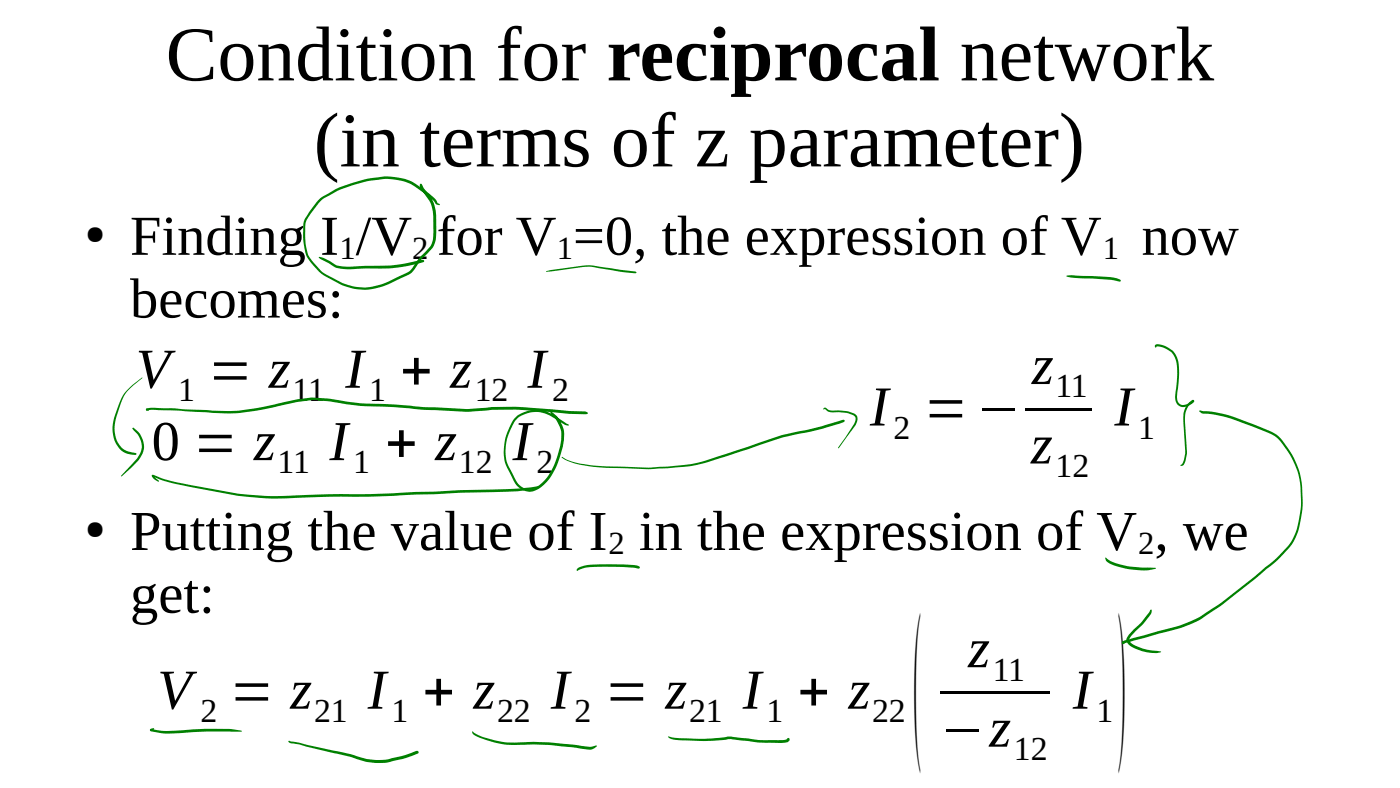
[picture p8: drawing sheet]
<svg xmlns="http://www.w3.org/2000/svg" width="280mm" height="158mm" viewBox="0 0 280 158" stroke-linecap="round" stroke-linejoin="round" font-family="sans-serif">
<defs><g id="words">
<g font-size="29.2">
<text x="182.4" y="147.7">(</text>
<text x="223.4" y="147.7">)</text>
</g>
<g font-size="15.5">
<text x="33.2" y="16.1">Condition for reciprocal network</text>
<text x="62.8" y="33.3">(in terms of z parameter)</text>
</g>
<g font-size="11.3">
<text x="26" y="50.9">Finding I /V for V =0, the expression of V</text>
<text x="228.3" y="50.9">now</text>
<text x="26" y="63.5">becomes:</text>
<text x="27.2" y="77.5">V = z</text>
<text x="69.1" y="77.5">I + z</text>
<text x="105.5" y="77.5">I</text>
<text x="206.4" y="76.8">z</text>
<text x="174" y="85.1">I =−</text>
<text x="222.9" y="85.1">I</text>
<text x="30.3" y="92">0 = z</text>
<text x="65.9" y="92">I + z</text>
<text x="102.5" y="92">I</text>
<text x="206.2" y="92.6">z</text>
<text x="26" y="109.9">Putting the value of I in the expression of V , we</text>
<text x="26" y="122.5">get:</text>
<text x="193.6" y="133.4">z</text>
<text x="31.5" y="141.7">V = z</text>
<text x="73.5" y="141.7">I + z</text>
<text x="110.2" y="141.7">I = z</text>
<text x="148.5" y="141.7">I + z</text>
<text x="214.6" y="141.7">I</text>
<text x="188" y="149.2">−z</text>
</g>
<g font-size="6.8">
<text x="35.6" y="80.2">1</text>
<text x="58.5" y="80.2">11</text>
<text x="73.8" y="80.2">1</text>
<text x="94.9" y="80.2">12</text>
<text x="110.4" y="80.2">2</text>
<text x="211.1" y="79.4">11</text>
<text x="178.7" y="87.7">2</text>
<text x="227.6" y="87.7">1</text>
<text x="55.5" y="94.6">11</text>
<text x="70.6" y="94.6">1</text>
<text x="91.8" y="94.6">12</text>
<text x="107.3" y="94.6">2</text>
<text x="211.1" y="95.3">12</text>
<text x="198.5" y="136.2">11</text>
<text x="40.1" y="144.3">2</text>
<text x="62.8" y="144.3">21</text>
<text x="78.3" y="144.3">1</text>
<text x="99.4" y="144.3">22</text>
<text x="114.9" y="144.3">2</text>
<text x="137.8" y="144.3">21</text>
<text x="153.3" y="144.3">1</text>
<text x="174.4" y="144.3">22</text>
<text x="219.3" y="144.3">1</text>
<text x="202.8" y="151.9">12</text>
</g>
<g font-size="6.5">
<text x="67.9" y="51.8">1</text>
<text x="82.4" y="51.8">2</text>
<text x="111.3" y="51.8">1</text>
<text x="220.6" y="51.8">1</text>
<text x="121.7" y="110.8">2</text>
<text x="227.6" y="110.8">2</text>
</g>
<g font-size="5.1">
<text x="17" y="48.3">●</text>
<text x="17" y="107.3">●</text>
</g>
</g></defs>
<g fill="#000">
<path d="M204.9 81.5h13.4v.6h-13.4z" fill-rule="evenodd"/>
<path d="M188 138.1h21.9v.6h-21.9z" fill-rule="evenodd"/>
</g>
<g fill="#008000">
<path d="M63.7 51.4a2.31 2.31 0 0 1 2 .6v.1a5.2 5.2 0 0 0 4.3 1.2l8.1-.2 3.2-.5 3-.6h.5v.2l-.2 .2-1.2 .4-4.1 .7a29.5 29.5 0 0 1-6.2 .2h-1a11.4 11.4 0 0 1-5.1-.3z"/>
<path d="M109.2 54.2l7.3-1.1 1.5-.1 9.1 1.3 .2 .2-.3 .1-2.3-.2-6.7-1.1-1.5 .1-6.4 .9h-.8z"/>
<path d="M213.3 55.2l1-.2 5.1 .2a11.8 11.8 0 0 1 4.6 .7l.1 .3a59.6 59.6 0 0 0-9.3-.7z"/>
<path d="M29.2 81.7h.3l.3 .3-.5 .1z"/>
<path d="M29.2 81.7l1.3-.2 3.9 .1 10.6 .5a38.9 38.9 0 0 0 10.3-1.4l4-.9 3-.3a46.2 46.2 0 0 1 8.4 .9l2.4 .3 5.7 .1 5.9 .6 8.7 .4 5-.4 4.7-.1 14.3 1.1a.21 .21 0 0 1 .2 .2 .21 .21 0 0 1-.3 .2 32.8 32.8 0 0 1-7.8-.5l-6.4-.4h-4.7l-5.1 .4-8.7-.4-8.3-.6a62.7 62.7 0 0 1-11.2-1.1l-2.8-.2-2.9 .3a67.6 67.6 0 0 1-13 2.3l-12-.6-3.9-.1-1.1 .2-.2-.2z"/>
<path d="M25.8 77.6l2.7-2.1-1.9 1.6a7.6 7.6 0 0 0-2.8 4.5 8.7 8.7 0 0 0-.7 5.6 4.1 4.1 0 0 0 2.5 3l1.5 .3 .1 .4a4 4 0 0 1-2.8-.8 6.3 6.3 0 0 1-1.4-7.1l1.4-3.6 .5-.8z"/>
<path d="M26.5 85.6l.1-.1a4.3 4.3 0 0 1 1 6.6l-3.3 3.1-.1-.1 3.1-3.3a3.8 3.8 0 0 0-.4-5.6z"/>
<path d="M30.4 95h.3l1.1 1.2-.2 .1-.7-.5-.5-.5z"/>
<path d="M30.4 95h.3v.2h-.3z"/>
<path d="M30.5 94.9l4.6 1.4 12.5 2.4a67 67 0 0 0 11.5 .3l6.8-.2a205.9 205.9 0 0 0 17.3-.5l8.8-.3a106.3 106.3 0 0 0 15.7-.8l.3-.1v.2a10.1 10.1 0 0 1-4.5 .9l-20.3 .6a204.4 204.4 0 0 1-17.3 .5l-6.8 .2a62.1 62.1 0 0 1-11.6-.4l-13-2.5-2-.6-1.9-.7-.2-.2z"/>
<path d="M63.8 39.9l.5-.4a27.2 27.2 0 0 1 13.5-4.2 10.9 10.9 0 0 1 7.5 3l1.6 1.3 .6 1 .5 .3-.2 .1-.7-.3a6.3 6.3 0 0 0-2.4-2.2 11.1 11.1 0 0 0-9.8-2.5 22.4 22.4 0 0 0-10.8 4.2l-1.9 2.4-1 1.6a14.1 14.1 0 0 0 .5 7 11.1 11.1 0 0 0 5.4 4.7l1.3 .6a10.9 10.9 0 0 0 10.1-.6l3.2-1.6 1-1.1a14.8 14.8 0 0 1 2.8-3.3l.7-.9 .4-1.3a16.9 16.9 0 0 0-.4-7l-2-3-.2-.5v-.4h.3l.5 .9a7.8 7.8 0 0 1 2.3 4.4 24.5 24.5 0 0 1 0 6 5.3 5.3 0 0 1-2.1 3.1l-.7 .6-2 2.7-2.1 1.1a14.2 14.2 0 0 1-8.6 2.2l-1.5-.2a25.5 25.5 0 0 1-5.9-3 8.9 8.9 0 0 1-3.2-4.5 13.7 13.7 0 0 1-.1-6.3l.9-1.4z"/>
<path d="M103.3 83.3a6.4 6.4 0 0 1 7-.6l3.5 2.3-.1 .1-.7-.2-3-1.8a5.7 5.7 0 0 0-7.1 1.1 9.7 9.7 0 0 0-1.2 9l1.5 2.8a2.98 2.98 0 0 0 5 .7 11.3 11.3 0 0 0 3.3-5.5 10.7 10.7 0 0 0 .7-5 8.4 8.4 0 0 0-2.4-4v-.2a5.5 5.5 0 0 1 2.9 3.7 11.4 11.4 0 0 1-1 6.5 9.2 9.2 0 0 1-4.9 5.9 3.5 3.5 0 0 1-4-1.9l-.6-1.3a9.6 9.6 0 0 1 0-10.2z"/>
<path d="M112.3 91.4l.1-.1a9.2 9.2 0 0 0 4.3 1.5l3.8 .4 8.2 .2a55.2 55.2 0 0 0 12.1-1.2l15.4-5.2 8.2-1.8 4.2-1.3 .3 .1v.1l-.1 .2-.7 .3-3.6 1.1-7.8 1.7-3.3 1.1a142.4 142.4 0 0 1-15.2 4.7l-8.5 .6-6.3-.2a24.2 24.2 0 0 1-10.3-1.7z"/>
<path d="M164.7 81.7l.4-.2 .9 .5 3.3 .2 1.3 .4a1.28 1.28 0 0 1 .7 2l-3.6 5-.1-.1 3.1-4.6a1.23 1.23 0 0 0 .2-1.8l-1.6-.6-3.4-.1-.4-.2-.5-.5-.2 .2z"/>
<path d="M115.5 113.6l1.3-.5a45.6 45.6 0 0 1 10.8 0 .29 .29 0 0 1 .3 .2 .29 .29 0 0 1-.2 .3 45.7 45.7 0 0 0-10.1-.2l-1.2 .3-.9 .4-.2-.1z"/>
<path d="M221.1 111.4l.1 .1a5.2 5.2 0 0 0 3 1.4l2.1 .4 4.8 .2v.2a12.8 12.8 0 0 1-5.2 .1 8.6 8.6 0 0 1-4.7-1.7l-.2-.6z"/>
<path d="M30 145.8l.7-.3 .2 .2-.7 .5-.1-.1z"/>
<path d="M30.1 145.7l2.7 .4 3.5-.1a67.4 67.4 0 0 1 9.7-.3l2.4 .4-.3 .2-7-.1-7.8 .4-3.1-.4-.2-.2z"/>
<path d="M57.6 148.2l.2-.2 2 .4 10.4 2.3 3.1 1a12.9 12.9 0 0 0 6.4-.4l3.6-1.2 .4 .1v.2l-.2 .3-2.7 .9a17.7 17.7 0 0 1-5.3 .9l-2.3-.2-3.2-1-10.2-2.5-1.6-.2z"/>
<path d="M94.4 146.3l.2-.1a4.5 4.5 0 0 0 2.6 1.3 17.8 17.8 0 0 0 8.2 .8l4.4 .1 8.1 .9 1.4-.3 .1 .1-.8 .6-.8 .1-8-.9-4.4-.1a18 18 0 0 1-10.8-2.1z"/>
<path d="M133.6 147.2h.1a8.5 8.5 0 0 0 3.2 .4 36.5 36.5 0 0 0 8.5-.3l.8-.1 5.5 .7h4.8l.7-.1 .5-.3 .2 .2-.2 .3 .3-.2-.5 .6-1.4 .1-4.5-.1-6-.7h.1l-.4 .1a46.3 46.3 0 0 1-10.6 0 1.18 1.18 0 0 1-1.1-.5z"/>
<path d="M231 69.3l.1-.1 .2 .1-.2 .2z"/>
<path d="M231 69l.1-.1a4.2 4.2 0 0 1 4.2 2.4 12.8 12.8 0 0 1 .3 6.5l-.2 1.5a1.44 1.44 0 0 0 .8 1.6 1.44 1.44 0 0 0 1.7-.4l.5-.3v-.2l.2-.1 .2 .2a2.27 2.27 0 0 1-3.3 .8l-.4-.9a7.5 7.5 0 0 1 .2-3.1 10.3 10.3 0 0 0-.4-5.6 4.2 4.2 0 0 0-3.6-2.1l-.2 .3-.2-.3z"/>
<path d="M237.8 80.5l.1-.1a.55 .55 0 0 1 .9-.3l-.2 .3a3.3 3.3 0 0 0-1.6 2.7l.4 7.6-.3 1.6-.3 .6-.3 .2a.2 .2 0 0 1-.2 0 .2 .2 0 0 1-.1-.2l.2-.1 .3-.7 .3-1.5-.3-6.1a4.6 4.6 0 0 1 1.1-4z"/>
<path d="M240 82l.5 .2a19.9 19.9 0 0 1 7.4 1.5l1.1 .5a28.6 28.6 0 0 1 6.2 2.6 16.1 16.1 0 0 1 5.3 11.8 19.6 19.6 0 0 1-1.7 9.5l-.3 .5a25.1 25.1 0 0 1-5.2 5.1l-2.8 2.4-7.3 5.6a25.9 25.9 0 0 1-11.4 4.9l-6.6 1.9-.5 .2-.3-.2 .6-.5 6.7-1.9a27.5 27.5 0 0 0 12-5.2l7.3-5.7 2.1-1.8a26.2 26.2 0 0 0 5.1-5 16.4 16.4 0 0 0 2-8.5 16.2 16.2 0 0 0-4.2-11.8l-.9-.8a18.8 18.8 0 0 0-4.7-2.1l-2.7-1a23.2 23.2 0 0 0-7.4-1.6l-.5-.4z"/>
<path d="M224.6 128.1l.1 .4-.2 .2a.32 .32 0 0 1-.1-.3 .32 .32 0 0 1 .2-.3z"/>
<path d="M230 121.9l.2-.1 .1 .1v.5a14.3 14.3 0 0 1-3.2 3.8l-.9 1-.4 .7a2.3 2.3 0 0 0 1.7 1.3 12.5 12.5 0 0 0 4.6 1l.1 .1a2 2 0 0 1-1.8 .2 10.8 10.8 0 0 1-4.1-1.2 1.42 1.42 0 0 1-.5-2.5l2.5-2.4z"/>
<circle cx="29.4" cy="81.9" r=".19"/>
<circle cx="238.6" cy="80.2" r=".23"/>
</g>
<use href="#words"/>
</svg>
